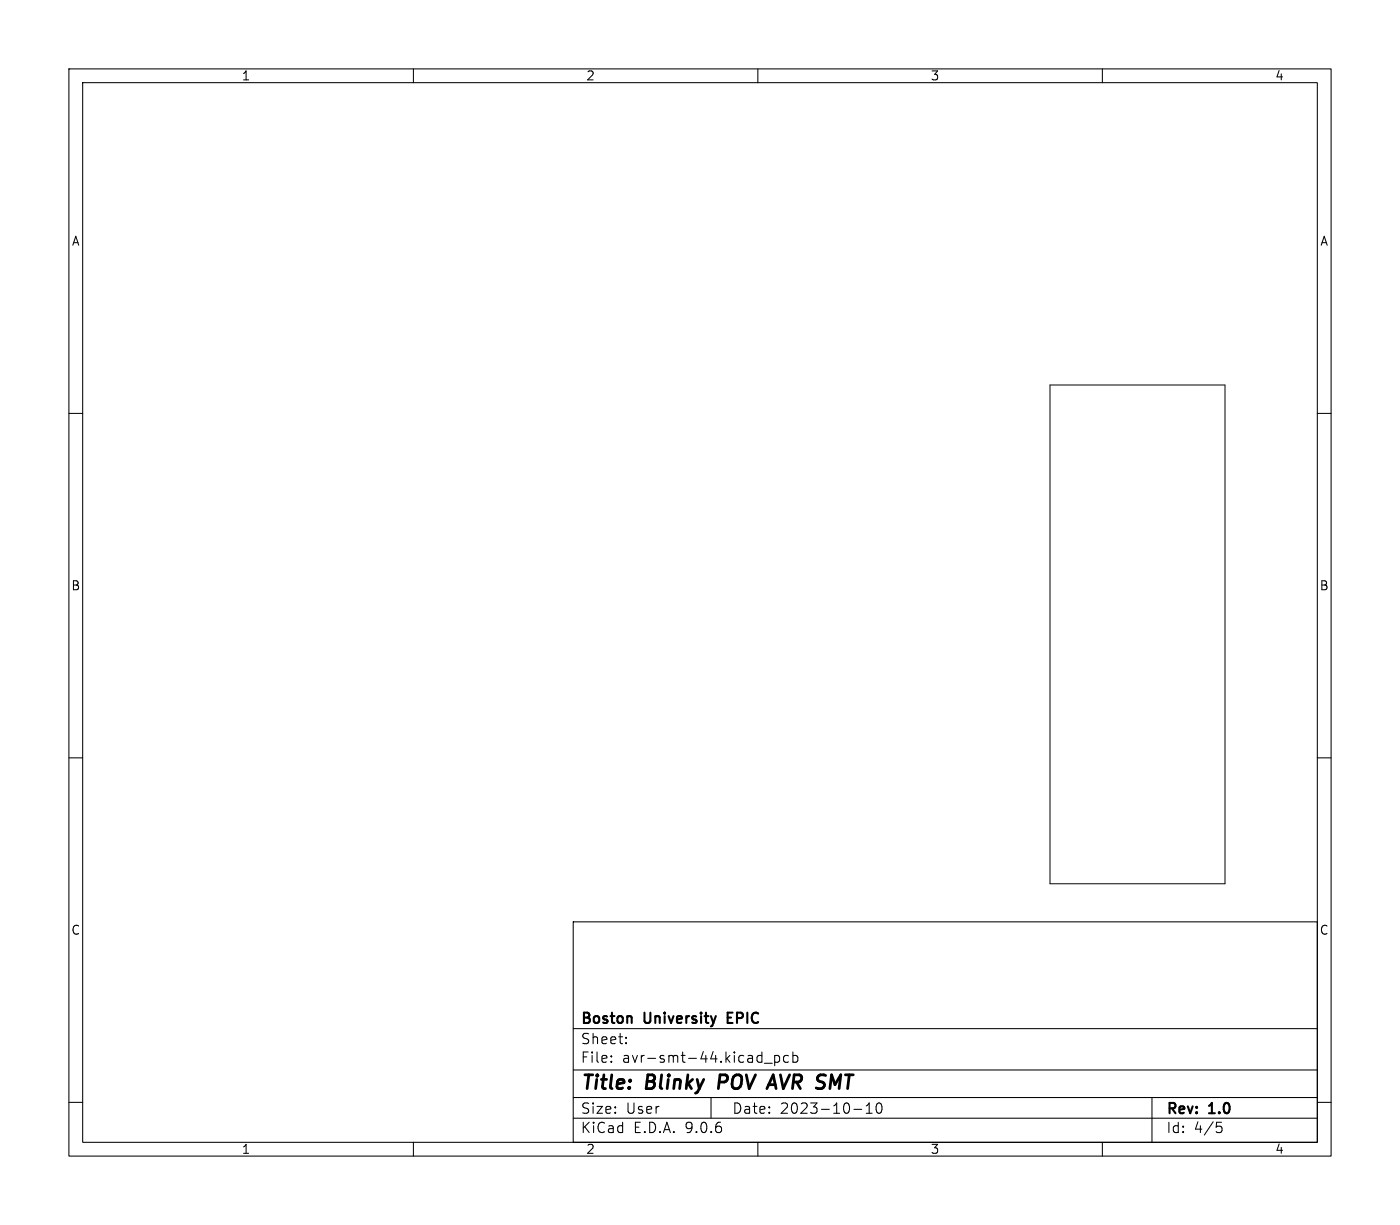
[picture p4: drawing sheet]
<svg xmlns="http://www.w3.org/2000/svg" width="203mm" height="178mm" viewBox="0 0 203 178" stroke-linecap="round" stroke-linejoin="round" font-family="sans-serif">
<defs><g id="words">
<g font-size="2.8">
<text x="84.2" y="158.7">Title:</text>
<text x="93.9" y="158.7">Blinky</text>
<text x="105.1" y="158.7">POV AVR SMT</text>
</g>
<g font-size="2.1">
<text x="84.2" y="149">Boston</text>
<text x="93.6" y="149">University</text>
<text x="106.3" y="149">EPIC</text>
<text x="84.2" y="154.5">File:</text>
<text x="84.2" y="151.8">Sheet:</text>
<text x="90.3" y="154.5">avr-smt-44.kicad_pcb</text>
<text x="84.2" y="161.9">Size:</text>
<text x="90.8" y="161.9">User</text>
<text x="106.2" y="161.9">Date:</text>
<text x="113.2" y="161.9">2023-10-10</text>
<text x="84.2" y="164.7">KiCad</text>
<text x="91.9" y="164.7">E.D.A.</text>
<text x="99.5" y="164.7">9.0.6</text>
<text x="169.2" y="162.1">Rev:</text>
<text x="169.2" y="164.7">Id:</text>
<text x="173.3" y="164.7">4/5</text>
<text x="175.6" y="162.1">1.0</text>
</g>
<g font-size="1.8">
<text x="35" y="11.9">1</text>
<text x="85" y="11.9">2</text>
<text x="135" y="11.9">3</text>
<text x="185" y="11.9">4</text>
<text x="10.3" y="35.9">A</text>
<text x="191.5" y="35.9">A</text>
<text x="10.3" y="85.9">B</text>
<text x="191.5" y="85.9">B</text>
<text x="10.3" y="135.9">C</text>
<text x="191.5" y="135.9">C</text>
<text x="35" y="167.7">1</text>
<text x="85" y="167.7">2</text>
<text x="135" y="167.7">3</text>
<text x="185" y="167.7">4</text>
</g>
</g></defs>
<g fill="none" stroke="#000" stroke-width=".15">
<path d="M10 10h183.2v157.8h-183.2zM12 12h179.2v153.8h-179.2zM60 10v2M110 10v2M160 10v2M152.4 55.9h25.4v72.4h-25.4zM10 60h2M191.2 60h2M10 110h2M191.2 110h2M83.2 133.8h108v32h-108zM83.2 159.3h108"/>
<path d="M83.2 155.3h108M83.2 149.3h108M88.7 154v.2M88.7 153.3v.1M90.9 151.3v.2M90.9 150.6v.1M103.2 159.3v3M110.9 154.3h1.2M112.4 153.2v1.5M112.4 153.3l.5-.1 .3 .3v.4l-.2 .2h-.6M114.4 153.3l-.4-.1-.3 .3v.4l.2 .2h.5M115.1 153.3l.4-.1 .3 .3v.4l-.1 .2h-.6"/>
<path d="M115.1 152.7v1.5M167.2 159.3v6.5M10 160h2M60 165.8v2M83.2 162.3h108M110 165.8v2M123.9 161h1.2M125.7 161.6h.9M125.7 160.5l.5-.4v1.5M127.3 160.2a.36 .36 0 0 1 .4-.1 .36 .36 0 0 1 .2 .3 .77 .77 0 0 1-.4 1.2 .91 .91 0 0 1-.2-1.4zM160 165.8v2M176.6 162.9h.7"/>
<path d="M176.7 163.5h.4l.3 .2-.1 .5-.2 .2h-.4M191.2 160h2"/>
</g>
<path d="M104.5 156l-.2 2" fill="none" stroke="#000" stroke-width=".4"/>
<path d="M105.6 147.7h.5M106.3 147h-.7v1.5h.7" fill="none" stroke="#000" stroke-width=".3"/>
<use href="#words"/>
</svg>
